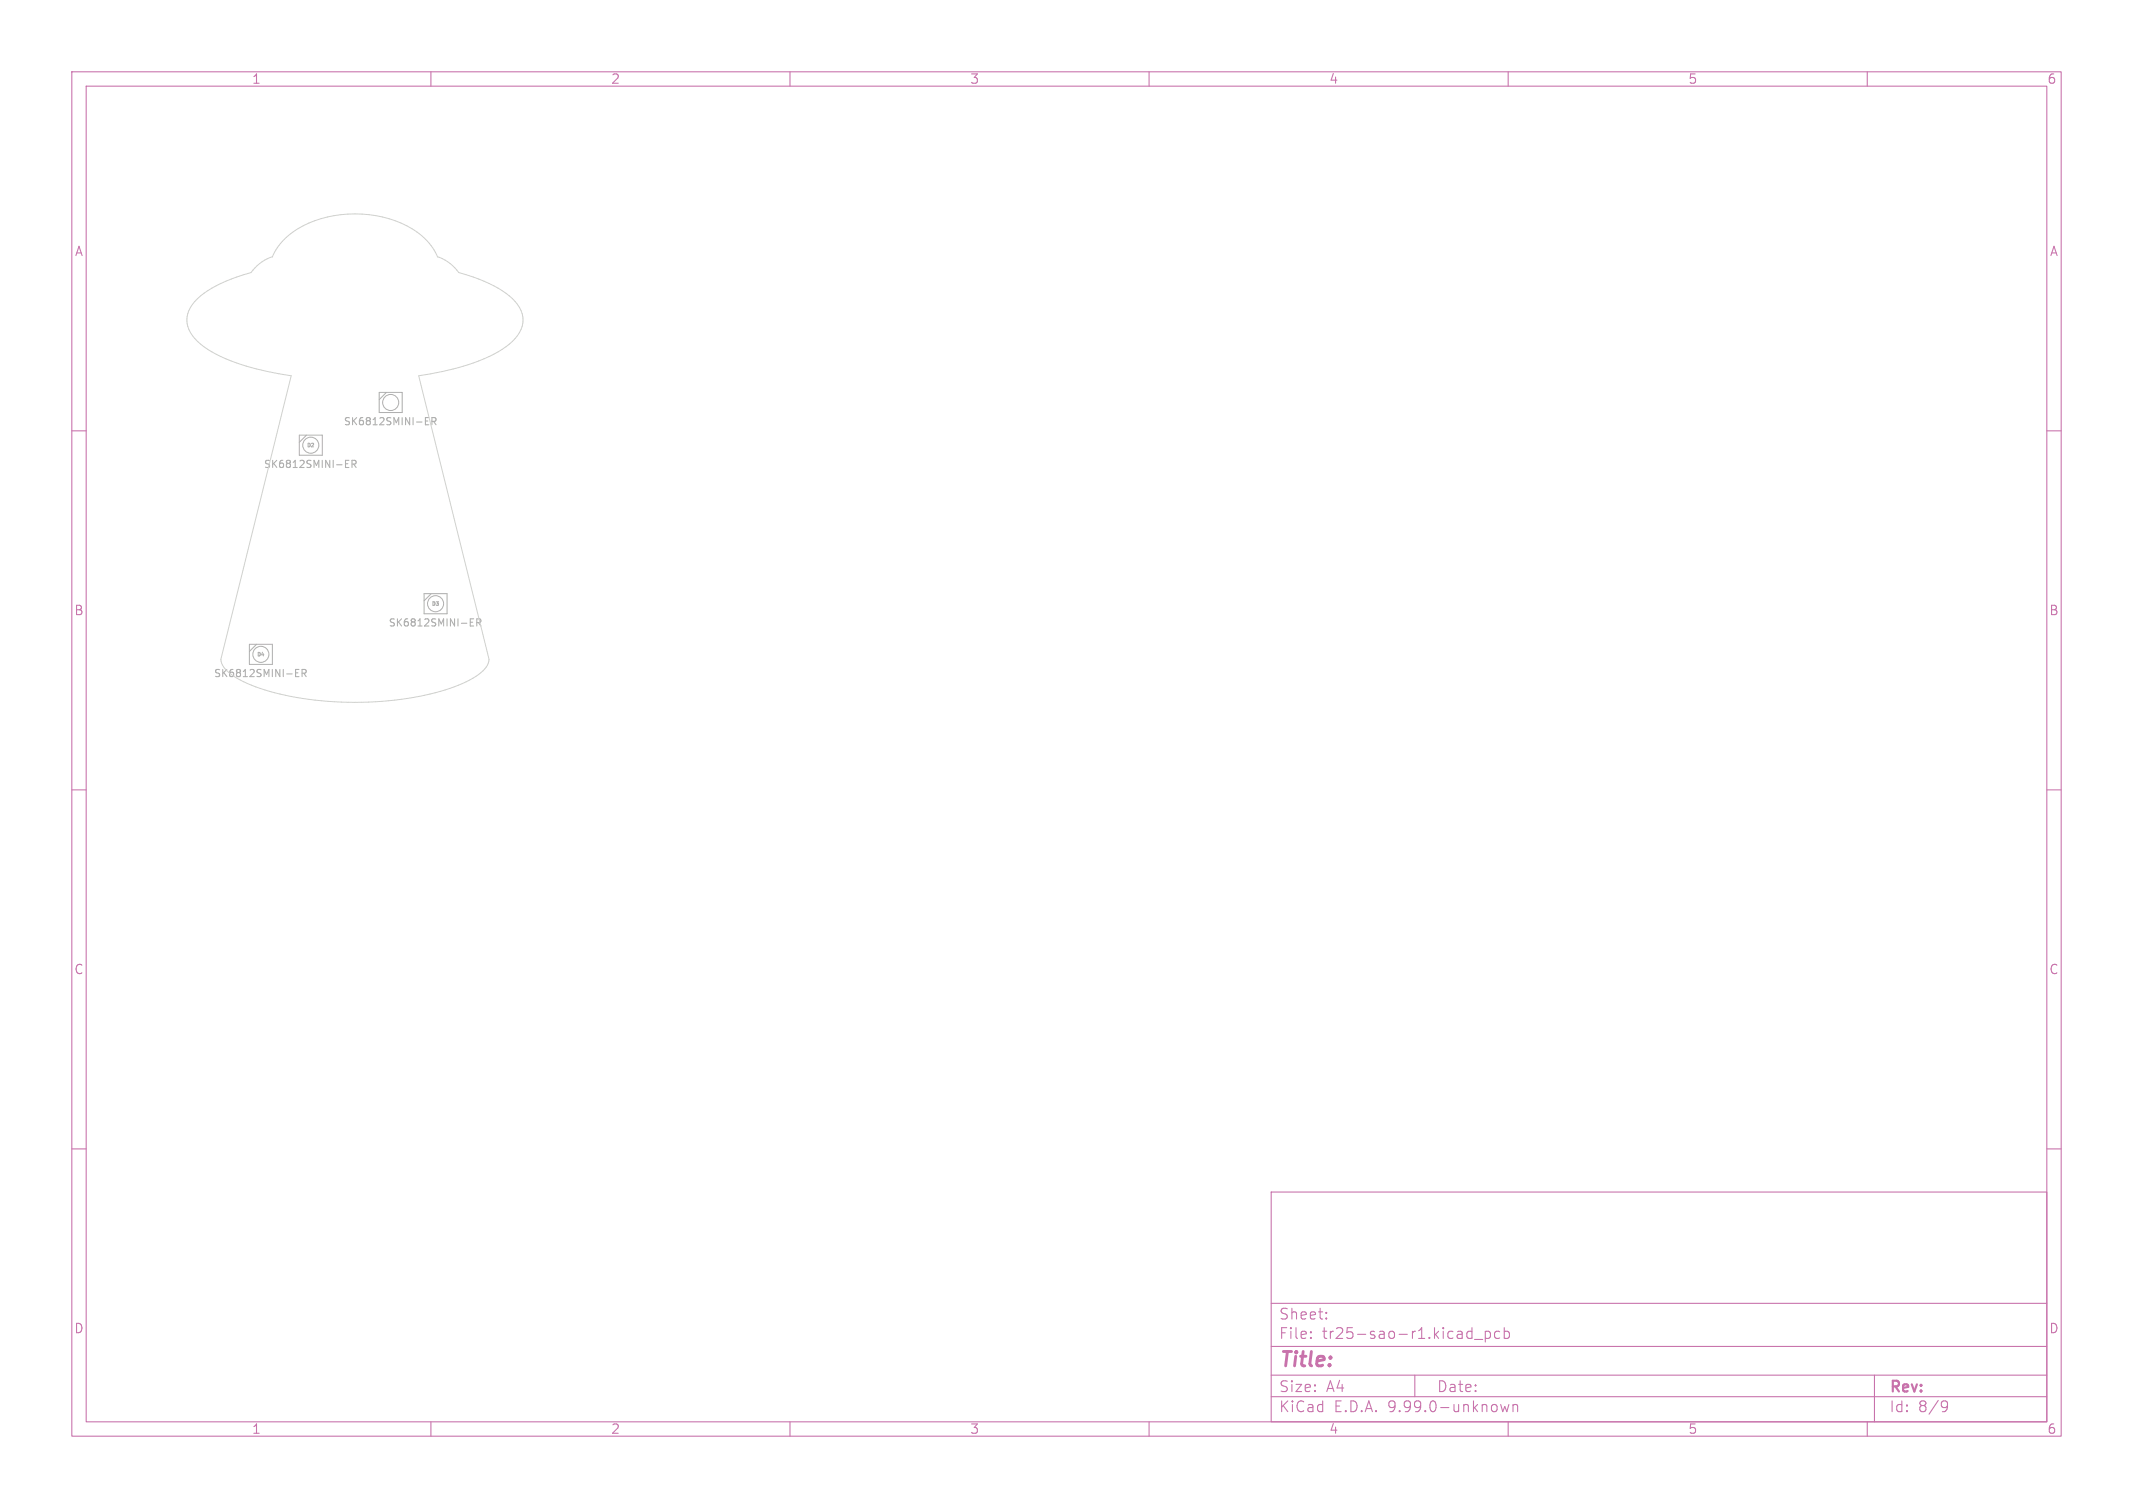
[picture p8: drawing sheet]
<svg xmlns="http://www.w3.org/2000/svg" width="297mm" height="210mm" viewBox="0 0 297 210" stroke-linecap="round" stroke-linejoin="round" font-family="sans-serif">
<defs><g id="words">
<text font-size="2.8" fill="#c872ab" x="178" y="190.9">Title:</text>
<g font-size="2.1" fill="#c872ab">
<text x="178" y="184">Sheet:</text>
<text x="178" y="186.7">File:</text>
<text x="184.1" y="186.7">tr25-sao-r1.kicad_pcb</text>
<text x="178" y="196.9">KiCad</text>
<text x="178" y="194.1">Size:</text>
<text x="184.7" y="194.1">A4</text>
<text x="185.7" y="196.9">E.D.A.</text>
<text x="193.3" y="196.9">9.99.0-unknown</text>
<text x="200" y="194.1">Date:</text>
<text x="263" y="194.3">Rev:</text>
<text x="263" y="196.9">Id:</text>
<text x="267.1" y="196.9">8/9</text>
</g>
<g font-size="1.8" fill="#c872ab">
<text x="35" y="11.9">1</text>
<text x="85" y="11.9">2</text>
<text x="135" y="11.9">3</text>
<text x="185" y="11.9">4</text>
<text x="235" y="11.9">5</text>
<text x="285" y="11.9">6</text>
<text x="10.3" y="35.9">A</text>
<text x="285.4" y="35.9">A</text>
<text x="10.3" y="85.9">B</text>
<text x="285.3" y="85.9">B</text>
<text x="10.3" y="135.9">C</text>
<text x="285.3" y="135.9">C</text>
<text x="10.3" y="185.9">D</text>
<text x="285.3" y="185.9">D</text>
<text x="35" y="199.9">1</text>
<text x="85" y="199.9">2</text>
<text x="135" y="199.9">3</text>
<text x="185" y="199.9">4</text>
<text x="235" y="199.9">5</text>
<text x="285" y="199.9">6</text>
</g>
<g font-size="1.4" fill="#afafaf">
<text x="47.8" y="59.4">SK6812SMINI-ER</text>
<text x="36.6" y="65.4">SK6812SMINI-ER</text>
<text x="54" y="87.5">SK6812SMINI-ER</text>
</g>
<text font-size="1.4" fill="#d0d2cd" x="29.7" y="94.5">SK6812SMINI-ER</text>
<g font-size=".7" fill="#afafaf">
<text x="42.7" y="62.4">D2</text>
<text x="60.1" y="84.4">D3</text>
<text x="35.8" y="91.5">D4</text>
</g>
</g></defs>
<g fill="none" stroke="#c872ab" stroke-width=".15">
<path d="M10 10h277v190h-277zM12 12h273v186h-273zM60 10v2M110 10v2M160 10v2M210 10v2M260 10v2M10 60h2M285 60h2M10 110h2M285 110h2M10 160h2"/>
<path d="M177 166h108v32h-108zM285 160h2M60 198v2M110 198v2M160 198v2M177 194.5h108M177 191.5h108M177 187.5h108M177 181.5h108M182.5 186.3h.1l-.1 .1M182.5 186.3v.1M182.5 185.5v.1"/>
<path d="M182.5 185.5h.1l-.1 .1M184.7 183.6v.1M184.7 183.6h-.1l.1 .1M184.7 182.8v.1M184.7 182.8h-.1l.1 .1M197 191.5v3M204.8 185.4l.2 .1M205 184.9v1.5M205 186.3l-.2 .1M205.3 186.5h1.2M206.8 185.4v1.5M206.8 185.5l.4-.1 .3 .3v.4l-.1 .2-.2 .1-.4-.1"/>
<path d="M208.8 185.5l-.4-.1-.3 .3v.4l.1 .2 .2 .1 .4-.1M209 195.6l.2 1 .3-.7 .3 .7 .3-1M209.5 185.5l.4-.1 .3 .3v.4l-.2 .2-.1 .1-.4-.1M209.5 184.9v1.5M210 198v2M210.7 195.6v1M210.7 195.7a.37 .37 0 0 1 .6 .1v.8M260 198v2M261 191.5v6.5M270.6 195.1h.3l.2 .1a.99 .99 0 0 1-.4 1.4h-.2M271.2 195.7l-.3 .3h-.3"/>
</g>
<g fill="none" stroke="#afafaf" stroke-width=".15">
<path d="M59.2 58.6h.4M59.2 59.2h.5M59.2 58.2h.5M60.1 58.7l.5-.1 .1-.1v-.2l-.6-.1v1M60.4 58.7l.3 .5M48.1 64.6h.3M48.1 65.1h.5M48.1 64.1h.5M49 64.6h.5l.1-.2-.1-.2-.5-.1v1M49.3 64.6l.3 .5M41.2 93.7h.3M41.2 94.2h.4"/>
<path d="M41.2 93.2h.4M42.1 93.8l.4-.1 .1-.1v-.3l-.5-.1v1M42.3 93.8l.3 .4M65.5 86.7h.3M65.5 87.2h.5M65.5 86.2h.5M66.4 86.7h.5l.1-.2-.1-.2-.5-.1v1M66.6 86.7l.4 .5"/>
</g>
<g fill="none" stroke="#afafaf" stroke-width=".14">
<path d="M52.8 54.7h3.2v2.8h-3.2zM53.8 54.7l-1 1M41.7 60.6h3.2v2.8h-3.2zM42.7 60.6l-1 1M34.7 89.7h3.2v2.8h-3.2zM35.7 89.7l-1 1M59 82.7h3.2v2.8h-3.2zM60 82.7l-1 1"/>
<circle cx="54.4" cy="56" r="1.12"/>
<circle cx="43.3" cy="62" r="1.12"/>
<circle cx="36.3" cy="91.1" r="1.12"/>
<circle cx="60.7" cy="84.1" r="1.12"/>
</g>
<path d="M31.3 93.1l-.4-.8-.1-.5 9.7-39.5a30.1 30.1 0 0 1-11.6-3.6 5.4 5.4 0 0 1-2.9-3.9 4.2 4.2 0 0 1 1.9-3.6 19.1 19.1 0 0 1 7.1-3.2 5.8 5.8 0 0 1 2.9-2.2 9.4 9.4 0 0 1 5.9-5.1 16 16 0 0 1 14.6 1.8 8 8 0 0 1 2.5 3.3 5.7 5.7 0 0 1 3 2.2 18.2 18.2 0 0 1 7.4 3.6 3.7 3.7 0 0 1 0 5.9 18.9 18.9 0 0 1-8.2 3.9l-4.8 .9 9.8 39.5a3.2 3.2 0 0 1-1.8 2.4 27.5 27.5 0 0 1-11.3 3.3 44 44 0 0 1-20-2.1l-1.1-.4" fill="none" stroke="#d0d2cd" stroke-width=".14"/>
<use href="#words"/>
</svg>
